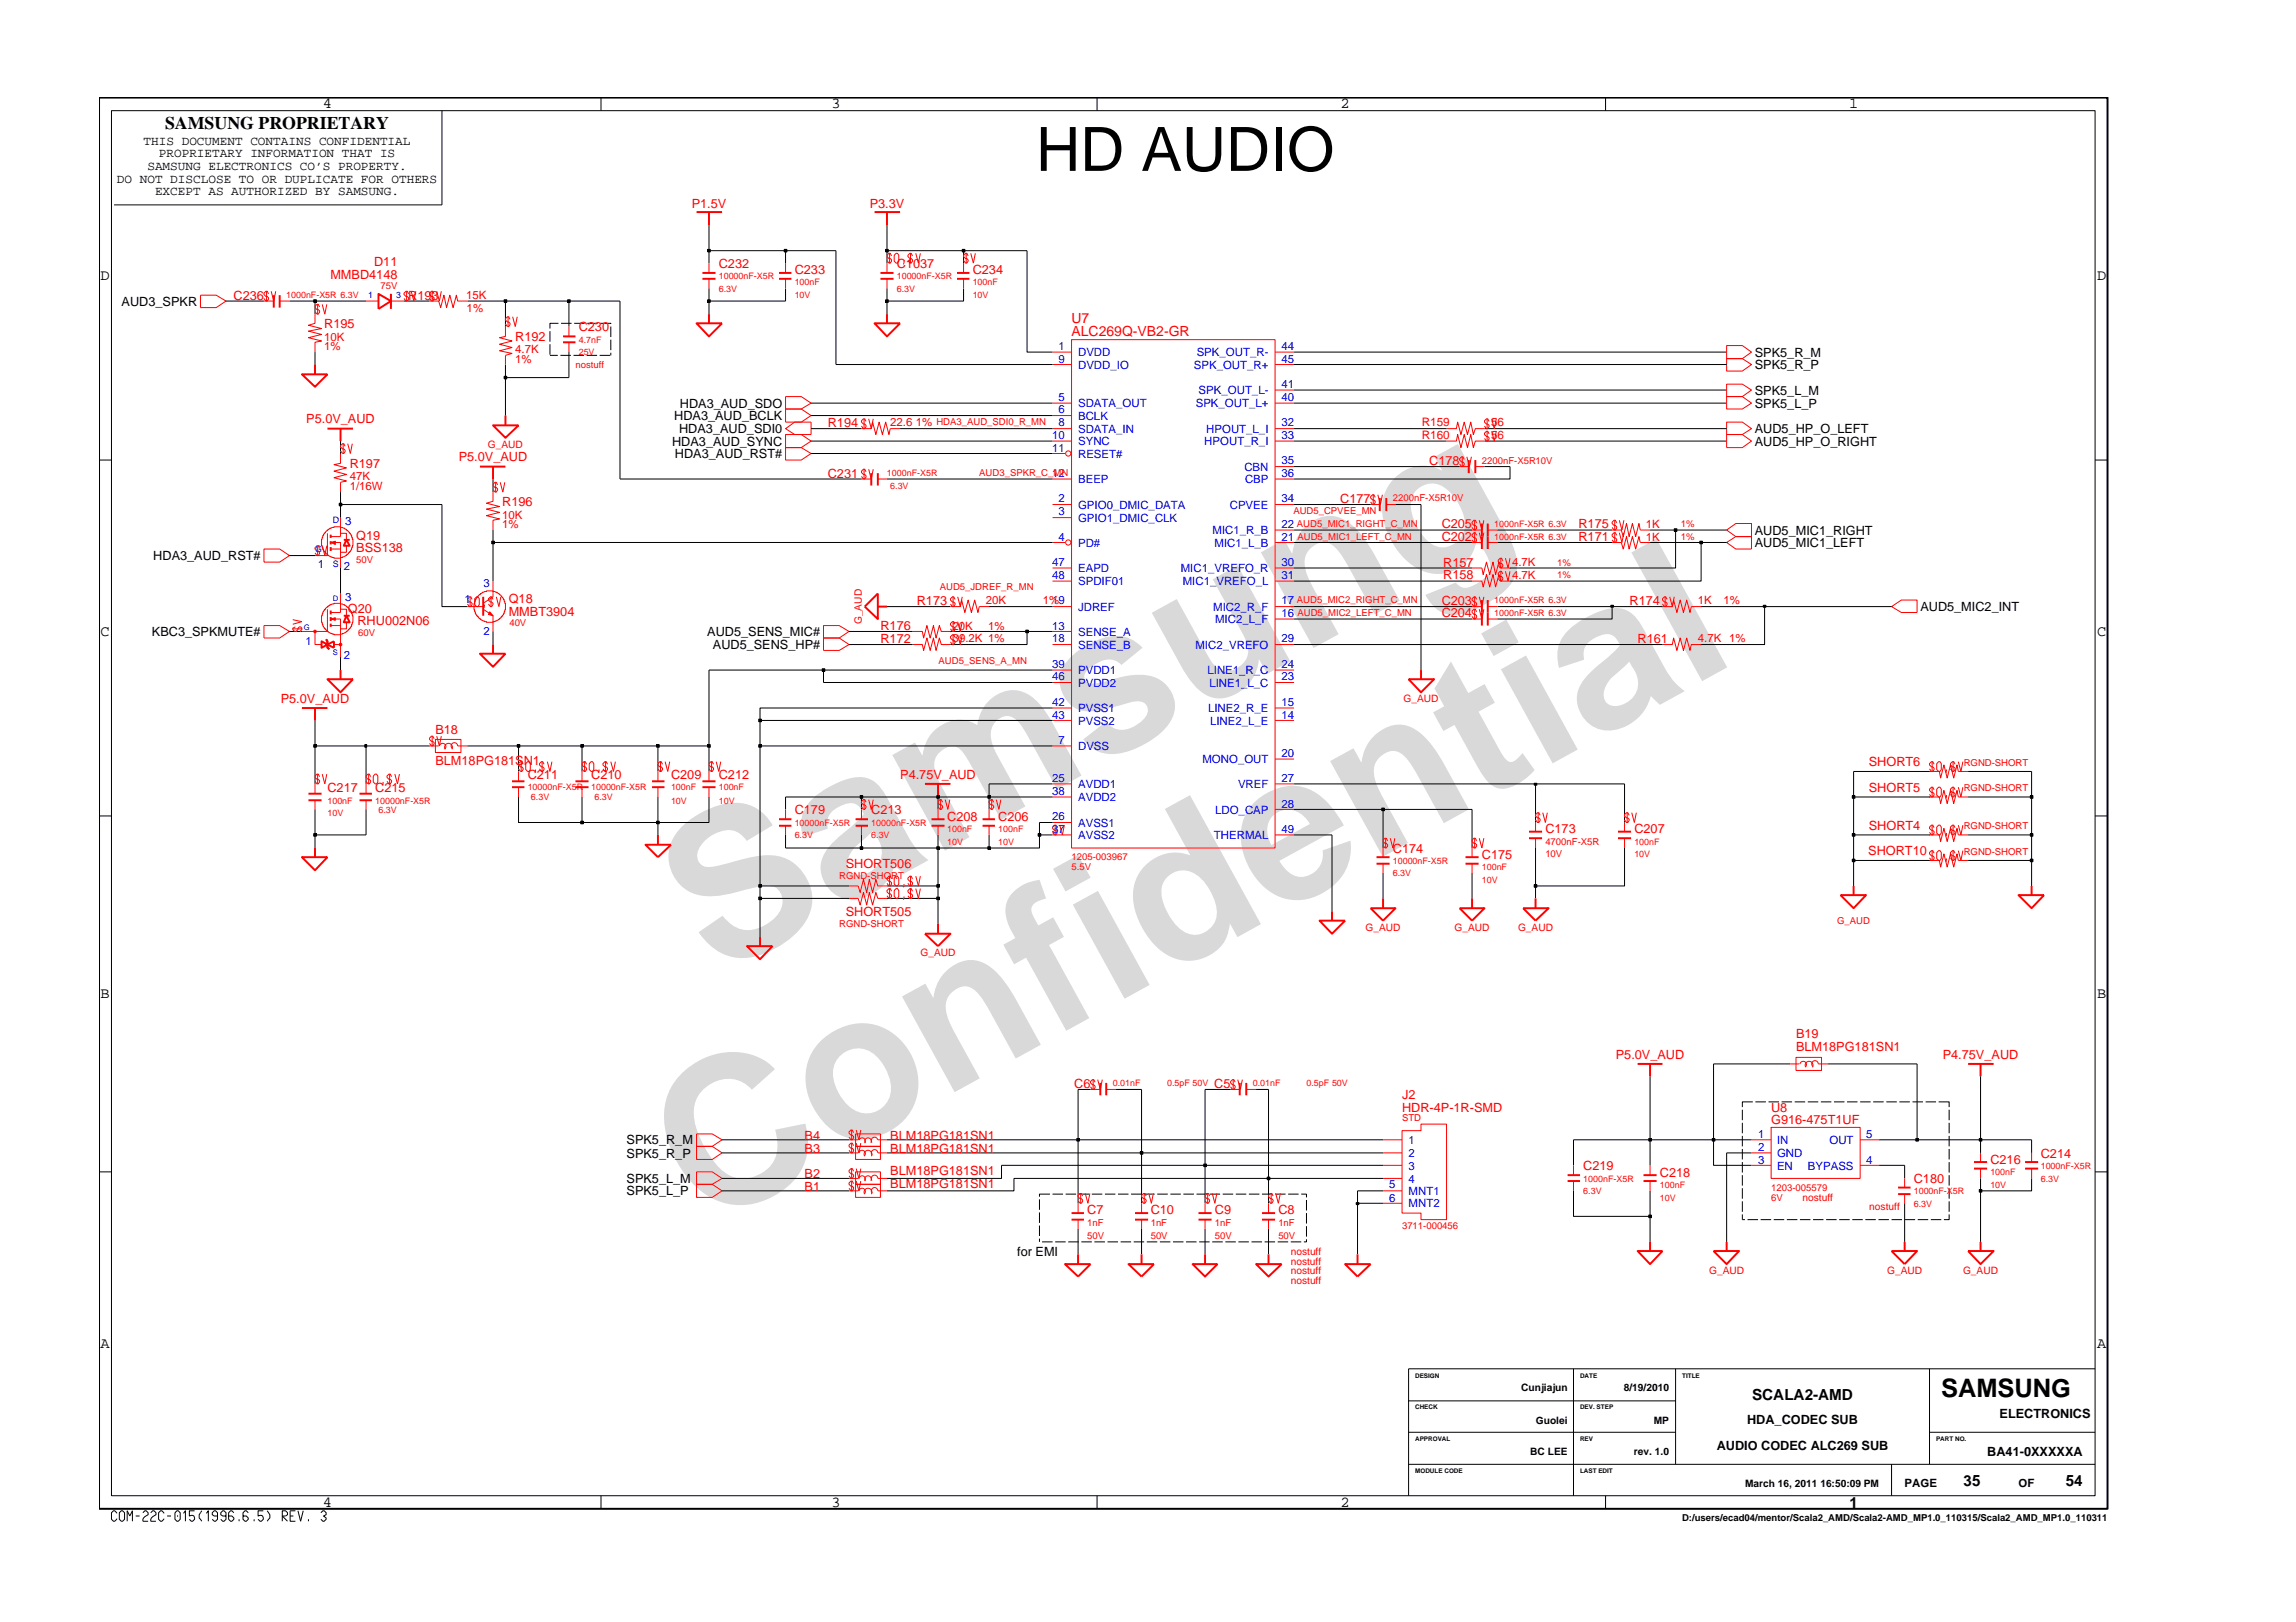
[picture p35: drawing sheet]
<svg xmlns="http://www.w3.org/2000/svg" width="297mm" height="210mm" viewBox="0 0 297 210" stroke-linecap="round" stroke-linejoin="round" font-family="sans-serif">
<defs><g id="words">
<g font-size="26.5" fill="#d9d9d9">
<text x="92.4" y="126.5" transform="rotate(-29 92.4 126.5)">Samsung</text>
<text x="91.1" y="159.2" transform="rotate(-29 91.1 159.2)">Confidential</text>
</g>
<text font-size="7.9" x="134.1" y="22.1">HD AUDIO</text>
<text font-size="3.3" x="251.1" y="180.8">SAMSUNG</text>
<text font-size="2.3" x="21.4" y="16.7">SAMSUNG PROPRIETARY</text>
<g font-size="2">
<text x="41.8" y="14">4</text>
<text x="107.6" y="14">3</text>
<text x="173.4" y="14">2</text>
<text x="239.2" y="14">1</text>
<text x="13" y="36.2">D</text>
<text x="271.3" y="36.2">D</text>
<text x="13" y="82.3">C</text>
<text x="271.3" y="82.3">C</text>
<text x="13" y="129.2">B</text>
<text x="271.3" y="129.2">B</text>
<text x="13" y="174.4">A</text>
<text x="271.3" y="174.4">A</text>
<text x="226.7" y="181.2">SCALA2-AMD</text>
<text x="41.8" y="195">4</text>
<text x="107.6" y="195">3</text>
<text x="173.4" y="195">2</text>
<text x="239.3" y="195.1">1</text>
<text x="254" y="192.2">35</text>
<text x="267.2" y="192.2">54</text>
</g>
<g font-size="1.8" fill="#f00">
<text x="138.6" y="41.8">U7</text>
<text x="138.6" y="43.5">ALC269Q-VB2-GR</text>
</g>
<g font-size="1.6">
<text x="15.1" y="23.7">DO NOT DISCLOSE TO OR DUPLICATE FOR OTHERS</text>
<text x="18.6" y="18.8">THIS DOCUMENT CONTAINS CONFIDENTIAL</text>
<text x="19.1" y="22">SAMSUNG ELECTRONICS CO’S PROPERTY.</text>
<text x="20.5" y="20.4">PROPRIETARY INFORMATION THAT IS</text>
<text x="20.1" y="25.3">EXCEPT AS AUTHORIZED BY SAMSUNG.</text>
<text x="15.7" y="39.6">AUD3_SPKR</text>
<text x="227" y="47.8">SPK5_R_P</text>
<text x="227" y="46.2">SPK5_R_M</text>
<text x="88" y="52.8">HDA3_AUD_SDO</text>
<text x="227" y="52.8">SPK5_L_P</text>
<text x="227" y="51.1">SPK5_L_M</text>
<text x="87" y="57.7">HDA3_AUD_SYNC</text>
<text x="87.2" y="54.4">HDA3_AUD_BCLK</text>
<text x="87.3" y="59.3">HDA3_AUD_RST#</text>
<text x="87.9" y="56.1">HDA3_AUD_SDI0</text>
<text x="227" y="56.1">AUD5_HP_O_LEFT</text>
<text x="227" y="57.7">AUD5_HP_O_RIGHT</text>
<text x="227" y="69.2">AUD5_MIC1_RIGHT</text>
<text x="227" y="70.8">AUD5_MIC1_LEFT</text>
<text x="19.8" y="72.5">HDA3_AUD_RST#</text>
<text x="19.7" y="82.3">KBC3_SPKMUTE#</text>
<text x="91.5" y="82.3">AUD5_SENS_MIC#</text>
<text x="248.4" y="79.1">AUD5_MIC2_INT</text>
<text x="92.2" y="84">AUD5_SENS_HP#</text>
<text x="81.1" y="148.1">SPK5_R_M</text>
<text x="81.1" y="149.8">SPK5_R_P</text>
<text x="81.1" y="154.7">SPK5_L_P</text>
<text x="81.1" y="153.1">SPK5_L_M</text>
<text x="131.6" y="162.5">for EMI</text>
<text x="226" y="184.3">HDA_CODEC SUB</text>
<text x="258.7" y="183.5">ELECTRONICS</text>
<text x="222.1" y="187.6">AUDIO CODEC ALC269 SUB</text>
<text x="257.1" y="188.4">BA41-0XXXXXA</text>
</g>
<g font-size="1.6" fill="#f00">
<text x="89.5" y="26.9">P1.5V</text>
<text x="112.5" y="26.9">P3.3V</text>
<text x="48.4" y="34.5">D11</text>
<text x="93" y="34.6">C232</text>
<text x="102.8" y="35.5">C233</text>
<text x="116" y="34.6">C1037</text>
<text x="125.8" y="35.5">C234</text>
<text x="30.2" y="38.8">C236</text>
<text x="42.7" y="36.1">MMBD4148</text>
<text x="52.8" y="38.8">R193</text>
<text x="41.9" y="42.4">R195</text>
<text x="66.7" y="44.1">R192</text>
<text x="74.9" y="42.9">C230</text>
<text x="39.6" y="54.8">P5.0V_AUD</text>
<text x="59.3" y="59.7">P5.0V_AUD</text>
<text x="107.1" y="55.2">R194</text>
<text x="45.2" y="60.6">R197</text>
<text x="65" y="65.5">R196</text>
<text x="107.1" y="61.8">C231</text>
<text x="173.4" y="65">C177</text>
<text x="184.9" y="60.1">C178</text>
<text x="46.1" y="71.5">BSS138</text>
<text x="46.1" y="69.9">Q19</text>
<text x="186.5" y="68.3">C205</text>
<text x="186.5" y="70">C202</text>
<text x="204.2" y="68.3">R175</text>
<text x="204.2" y="70">R171</text>
<text x="186.7" y="75">R158</text>
<text x="186.7" y="73.3">R157</text>
<text x="45" y="79.3">Q20</text>
<text x="46.2" y="80.9">RHU002N06</text>
<text x="65.8" y="78.1">Q18</text>
<text x="65.8" y="79.7">MMBT3904</text>
<text x="113.9" y="81.6">R176</text>
<text x="113.9" y="83.2">R172</text>
<text x="118.6" y="78.3">R173</text>
<text x="186.5" y="79.9">C204</text>
<text x="186.5" y="78.3">C203</text>
<text x="210.8" y="78.3">R174</text>
<text x="211.9" y="83.2">R161</text>
<text x="36.3" y="91">P5.0V_AUD</text>
<text x="56.3" y="94.9">B18</text>
<text x="56.3" y="99">BLM18PG181SN1</text>
<text x="68.3" y="100.9">C211</text>
<text x="76.5" y="100.9">C210</text>
<text x="86.8" y="100.9">C209</text>
<text x="93" y="100.9">C212</text>
<text x="116.5" y="100.9">P4.75V_AUD</text>
<text x="241.8" y="99.2">SHORT6</text>
<text x="42.4" y="102.5">C217</text>
<text x="48.5" y="102.5">C215</text>
<text x="102.8" y="105.3">C179</text>
<text x="112.7" y="105.3">C213</text>
<text x="122.5" y="106.2">C208</text>
<text x="129.1" y="106.2">C206</text>
<text x="199.9" y="107.8">C173</text>
<text x="211.4" y="107.8">C207</text>
<text x="241.8" y="107.5">SHORT4</text>
<text x="241.8" y="102.5">SHORT5</text>
<text x="109.4" y="112.4">SHORT506</text>
<text x="180.2" y="110.3">C174</text>
<text x="191.7" y="111.1">C175</text>
<text x="241.7" y="110.7">SHORT10</text>
<text x="109.4" y="118.6">SHORT505</text>
<text x="209" y="137">P5.0V_AUD</text>
<text x="232.4" y="136">BLM18PG181SN1</text>
<text x="232.4" y="134.4">B19</text>
<text x="251.3" y="137">P4.75V_AUD</text>
<text x="139" y="140.7">C6</text>
<text x="157.1" y="140.7">C5</text>
<text x="181.4" y="143.9">HDR-4P-1R-SMD</text>
<text x="181.4" y="142.2">J2</text>
<text x="229.1" y="143.9">U8</text>
<text x="104.1" y="149.2">B3</text>
<text x="104.1" y="147.5">B4</text>
<text x="115.2" y="149.2">BLM18PG181SN1</text>
<text x="115.2" y="147.5">BLM18PG181SN1</text>
<text x="229.1" y="145.5">G916-475T1UF</text>
<text x="264" y="149.8">C214</text>
<text x="104.1" y="154.1">B1</text>
<text x="104.1" y="152.5">B2</text>
<text x="115.2" y="153.7">BLM18PG181SN1</text>
<text x="115.2" y="152.1">BLM18PG181SN1</text>
<text x="204.8" y="151.4">C219</text>
<text x="214.7" y="152.3">C218</text>
<text x="247.6" y="153.1">C180</text>
<text x="257.5" y="150.6">C216</text>
<text x="140.7" y="157.2">C7</text>
<text x="148.9" y="157.2">C10</text>
<text x="157.2" y="157.2">C9</text>
<text x="165.4" y="157.2">C8</text>
</g>
<g font-size="1.5" fill="#f00">
<text x="60.3" y="38.7">15K</text>
<text x="60.4" y="40.3">1%</text>
<text x="41.9" y="44.1">10K</text>
<text x="41.9" y="45.3">1%</text>
<text x="66.7" y="45.7">4.7K</text>
<text x="66.7" y="47">1%</text>
<text x="115.2" y="55.2">22.6</text>
<text x="118.5" y="55.2">1%</text>
<text x="183.9" y="55.2">R159</text>
<text x="184" y="56.8">R160</text>
<text x="192.9" y="55.2">56</text>
<text x="192.9" y="56.8">56</text>
<text x="45.2" y="62.1">47K</text>
<text x="45.2" y="63.4">1/16W</text>
<text x="65" y="67.1">10K</text>
<text x="65" y="68.3">1%</text>
<text x="212.9" y="70">1K</text>
<text x="212.9" y="68.3">1K</text>
<text x="195.6" y="73.3">4.7K</text>
<text x="195.6" y="74.9">4.7K</text>
<text x="123.2" y="81.5">20K</text>
<text x="123.2" y="83.1">39.2K 1%</text>
<text x="127.5" y="78.2">20K</text>
<text x="127.9" y="81.5">1%</text>
<text x="134.9" y="78.2">1%</text>
<text x="219.7" y="78.2">1K</text>
<text x="219.7" y="83.1">4.7K 1%</text>
<text x="223" y="78.2">1%</text>
</g>
<g font-size="1.5" fill="#00f">
<text x="137" y="45.3">1</text>
<text x="137" y="47">9</text>
<text x="139.5" y="46.1">DVDD</text>
<text x="139.5" y="47.7">DVDD_IO</text>
<text x="154.4" y="47.7">SPK_OUT_R+</text>
<text x="154.8" y="46.1">SPK_OUT_R-</text>
<text x="165.8" y="47">45</text>
<text x="165.8" y="45.3">44</text>
<text x="137" y="51.9">5</text>
<text x="137" y="53.5">6</text>
<text x="139.5" y="52.7">SDATA_OUT</text>
<text x="154.7" y="52.7">SPK_OUT_L+</text>
<text x="155.1" y="51">SPK_OUT_L-</text>
<text x="165.8" y="51.9">40</text>
<text x="165.8" y="50.3">41</text>
<text x="136.1" y="56.8">10</text>
<text x="136.1" y="58.5">11</text>
<text x="137" y="55.2">8</text>
<text x="139.5" y="57.6">SYNC</text>
<text x="139.5" y="59.2">RESET#</text>
<text x="139.5" y="56">SDATA_IN</text>
<text x="139.5" y="54.3">BCLK</text>
<text x="155.8" y="57.6">HPOUT_R_I</text>
<text x="156.1" y="56">HPOUT_L_I</text>
<text x="165.8" y="55.2">32</text>
<text x="165.8" y="56.8">33</text>
<text x="136.1" y="61.8">12</text>
<text x="137" y="65">2</text>
<text x="139.5" y="65.8">GPIO0_DMIC_DATA</text>
<text x="139.5" y="62.5">BEEP</text>
<text x="159.1" y="65.8">CPVEE</text>
<text x="161" y="60.9">CBN</text>
<text x="161.1" y="62.5">CBP</text>
<text x="165.8" y="60.1">35</text>
<text x="165.8" y="61.8">36</text>
<text x="165.8" y="65">34</text>
<text x="44.6" y="68">3</text>
<text x="137" y="70">4</text>
<text x="137" y="66.7">3</text>
<text x="139.5" y="70.7">PD#</text>
<text x="139.5" y="67.5">GPIO1_DMIC_CLK</text>
<text x="156.9" y="69.1">MIC1_R_B</text>
<text x="157.1" y="70.7">MIC1_L_B</text>
<text x="165.8" y="70">21</text>
<text x="165.8" y="68.3">22</text>
<text x="41.1" y="73.5">1</text>
<text x="44.5" y="73.8">2</text>
<text x="44.6" y="77.8">3</text>
<text x="62.5" y="76">3</text>
<text x="136.1" y="74.9">48</text>
<text x="136.1" y="73.3">47</text>
<text x="139.5" y="75.7">SPDIF01</text>
<text x="139.5" y="74">EAPD</text>
<text x="152.8" y="74">MIC1_VREFO_R</text>
<text x="153" y="75.7">MIC1_VREFO_L</text>
<text x="165.8" y="74.9">31</text>
<text x="165.8" y="73.3">30</text>
<text x="39.5" y="83.4">1</text>
<text x="60.1" y="78.1">1</text>
<text x="62.5" y="82.1">2</text>
<text x="136.1" y="83.1">18</text>
<text x="136.1" y="81.5">13</text>
<text x="136.1" y="78.2">19</text>
<text x="139.5" y="82.3">SENSE_A</text>
<text x="139.5" y="84">SENSE_B</text>
<text x="139.5" y="79">JDREF</text>
<text x="154.7" y="84">MIC2_VREFO</text>
<text x="157" y="79">MIC2_R_F</text>
<text x="157.2" y="80.6">MIC2_L_F</text>
<text x="165.8" y="79.8">16</text>
<text x="165.8" y="78.2">17</text>
<text x="165.8" y="83.1">29</text>
<text x="44.5" y="85.3">2</text>
<text x="136.1" y="86.4">39</text>
<text x="136.1" y="88">46</text>
<text x="139.5" y="87.3">PVDD1</text>
<text x="139.5" y="88.9">PVDD2</text>
<text x="156.2" y="87.3">LINE1_R_C</text>
<text x="156.5" y="88.9">LINE1_L_C</text>
<text x="165.8" y="88">23</text>
<text x="165.8" y="86.4">24</text>
<text x="136.1" y="91.3">42</text>
<text x="136.1" y="93">43</text>
<text x="139.5" y="92.2">PVSS1</text>
<text x="139.5" y="93.8">PVSS2</text>
<text x="156.3" y="92.2">LINE2_R_E</text>
<text x="156.5" y="93.8">LINE2_L_E</text>
<text x="165.8" y="93">14</text>
<text x="165.8" y="91.3">15</text>
<text x="136.1" y="101.2">25</text>
<text x="137" y="96.2">7</text>
<text x="139.5" y="97.1">DVSS</text>
<text x="139.5" y="102">AVDD1</text>
<text x="155.6" y="98.8">MONO_OUT</text>
<text x="160.2" y="102">VREF</text>
<text x="165.8" y="101.2">27</text>
<text x="165.8" y="97.9">20</text>
<text x="136.1" y="102.8">38</text>
<text x="136.1" y="106.1">26</text>
<text x="136.1" y="107.7">37</text>
<text x="139.5" y="103.7">AVDD2</text>
<text x="139.5" y="107">AVSS1</text>
<text x="157.2" y="105.3">LDO_CAP</text>
<text x="165.8" y="107.7">49</text>
<text x="165.8" y="104.5">28</text>
<text x="139.5" y="108.6">AVSS2</text>
<text x="157" y="108.6">THERMAL</text>
<text x="182.2" y="148">1</text>
<text x="182.2" y="149.7">2</text>
<text x="227.5" y="148.9">2</text>
<text x="227.5" y="147.3">1</text>
<text x="229.9" y="149.7">GND</text>
<text x="229.9" y="148">IN</text>
<text x="236.7" y="148">OUT</text>
<text x="241.4" y="147.3">5</text>
<text x="179.7" y="153.8">5</text>
<text x="179.7" y="155.5">6</text>
<text x="182.2" y="154.6">MNT1</text>
<text x="182.2" y="151.3">3</text>
<text x="182.2" y="153">4</text>
<text x="227.5" y="150.6">3</text>
<text x="229.9" y="151.3">EN</text>
<text x="233.9" y="151.3">BYPASS</text>
<text x="241.4" y="150.6">4</text>
<text x="182.2" y="156.3">MNT2</text>
</g>
<g font-size="1.5">
<text x="246.4" y="192.5">PAGE</text>
<text x="261.1" y="192.5">OF</text>
</g>
<g font-size="1.3" fill="#f00">
<text x="63.1" y="58">G_AUD</text>
<text x="111.5" y="80.8" transform="rotate(-90 111.5 80.8)">G_AUD</text>
<text x="181.6" y="90.8">G_AUD</text>
<text x="119.1" y="123.8">G_AUD</text>
<text x="176.7" y="120.5">G_AUD</text>
<text x="188.2" y="120.5">G_AUD</text>
<text x="196.4" y="120.5">G_AUD</text>
<text x="233.2" y="155.4">nostuff</text>
<text x="241.8" y="156.6">nostuff</text>
<text x="167" y="163.6">nostuff</text>
<text x="167" y="164.8">nostuff</text>
<text x="167" y="166.1">nostuff</text>
<text x="167" y="162.4">nostuff</text>
<text x="221.1" y="164.8">G_AUD</text>
<text x="244.1" y="164.8">G_AUD</text>
<text x="254" y="164.8">G_AUD</text>
</g>
<g font-size="1.3">
<text x="196.8" y="180.1">Cunjiajun</text>
<text x="198.7" y="184.2">Guolei</text>
<text x="210.1" y="180.1">8/19/2010</text>
<text x="214" y="184.2">MP</text>
<text x="198" y="188.3">BC LEE</text>
<text x="211.4" y="188.3">rev. 1.0</text>
<text x="225.8" y="192.4">March 16, 2011 16:50:09 PM</text>
</g>
<g font-size="1.2" fill="#f00">
<text x="37" y="38.6">1000nF-X5R 6.3V</text>
<text x="49.2" y="37.4">75V</text>
<text x="93" y="37.8">6.3V</text>
<text x="93" y="36.1">10000nF-X5R</text>
<text x="102.8" y="36.9">100nF</text>
<text x="102.8" y="38.5">10V</text>
<text x="116" y="36.1">10000nF-X5R</text>
<text x="116" y="37.8">6.3V</text>
<text x="125.8" y="38.5">10V</text>
<text x="125.8" y="36.9">100nF</text>
<text x="74.5" y="47.6">nostuff</text>
<text x="74.9" y="46">25V</text>
<text x="74.9" y="44.4">4.7nF</text>
<text x="121.1" y="55">HDA3_AUD_SDI0_R_MN</text>
<text x="191.7" y="60">2200nF-X5R10V</text>
<text x="114.8" y="61.6">1000nF-X5R</text>
<text x="115.2" y="63.3">6.3V</text>
<text x="126.7" y="61.6">AUD3_SPKR_C_MN</text>
<text x="180.2" y="64.9">2200nF-X5R10V</text>
<text x="167.3" y="66.6">AUD5_CPVEE_MN</text>
<text x="167.8" y="68.2">AUD5_MIC1_RIGHT_C_MN</text>
<text x="167.9" y="69.9">AUD5_MIC1_LEFT_C_MN</text>
<text x="193.3" y="68.2">1000nF-X5R 6.3V</text>
<text x="193.3" y="69.9">1000nF-X5R 6.3V</text>
<text x="217.4" y="69.9">1%</text>
<text x="217.4" y="68.2">1%</text>
<text x="46.1" y="72.9">50V</text>
<text x="121.6" y="76.4">AUD5_JDREF_R_MN</text>
<text x="201.4" y="73.2">1%</text>
<text x="201.4" y="74.8">1%</text>
<text x="46.3" y="82.3">60V</text>
<text x="65.9" y="81">40V</text>
<text x="167.8" y="78.1">AUD5_MIC2_RIGHT_C_MN</text>
<text x="167.9" y="79.7">AUD5_MIC2_LEFT_C_MN</text>
<text x="193.3" y="79.7">1000nF-X5R 6.3V</text>
<text x="193.3" y="78.1">1000nF-X5R 6.3V</text>
<text x="121.4" y="85.9">AUD5_SENS_A_MN</text>
<text x="254.1" y="99.1">RGND-SHORT</text>
<text x="42.4" y="104">100nF</text>
<text x="42.4" y="105.6">10V</text>
<text x="48.5" y="104">10000nF-X5R</text>
<text x="49" y="105.2">6.3V</text>
<text x="68.3" y="102.3">10000nF-X5R</text>
<text x="68.7" y="103.6">6.3V</text>
<text x="76.5" y="102.3">10000nF-X5R</text>
<text x="76.9" y="103.6">6.3V</text>
<text x="86.8" y="102.3">100nF</text>
<text x="86.8" y="104">10V</text>
<text x="93" y="102.3">100nF</text>
<text x="93" y="104">10V</text>
<text x="102.8" y="106.9">10000nF-X5R</text>
<text x="112.7" y="106.9">10000nF-X5R</text>
<text x="122.5" y="107.6">100nF</text>
<text x="129.1" y="107.6">100nF</text>
<text x="254.1" y="107.3">RGND-SHORT</text>
<text x="254.1" y="102.3">RGND-SHORT</text>
<text x="102.8" y="108.5">6.3V</text>
<text x="108.6" y="113.8">RGND-SHORT</text>
<text x="112.7" y="108.5">6.3V</text>
<text x="122.5" y="109.3">10V</text>
<text x="129.1" y="109.3">10V</text>
<text x="138.6" y="111.4">1205-003967</text>
<text x="138.6" y="112.6">5.5V</text>
<text x="180.2" y="113.4">6.3V</text>
<text x="180.2" y="111.8">10000nF-X5R</text>
<text x="191.7" y="112.6">100nF</text>
<text x="199.9" y="110.9">10V</text>
<text x="199.9" y="109.3">4700nF-X5R</text>
<text x="211.4" y="110.9">10V</text>
<text x="211.4" y="109.3">100nF</text>
<text x="254.1" y="110.6">RGND-SHORT</text>
<text x="108.6" y="120">RGND-SHORT</text>
<text x="191.7" y="114.2">10V</text>
<text x="237.7" y="119.6">G_AUD</text>
<text x="144" y="140.6">0.01nF</text>
<text x="151" y="140.6">0.5pF 50V</text>
<text x="162.1" y="140.6">0.01nF</text>
<text x="169" y="140.6">0.5pF 50V</text>
<text x="181.4" y="145">STD</text>
<text x="204.8" y="152.9">1000nF-X5R</text>
<text x="204.8" y="154.5">6.3V</text>
<text x="214.7" y="155.4">10V</text>
<text x="214.7" y="153.7">100nF</text>
<text x="229.1" y="154.1">1203-005579</text>
<text x="229.1" y="155.4">6V</text>
<text x="247.6" y="154.5">1000nF-X5R</text>
<text x="257.5" y="153.7">10V</text>
<text x="257.5" y="152.1">100nF</text>
<text x="264" y="152.9">6.3V</text>
<text x="264" y="151.2">1000nF-X5R</text>
<text x="140.7" y="160.3">50V</text>
<text x="140.7" y="158.7">1nF</text>
<text x="148.9" y="160.3">50V</text>
<text x="148.9" y="158.7">1nF</text>
<text x="157.2" y="158.7">1nF</text>
<text x="157.2" y="160.3">50V</text>
<text x="165.4" y="160.3">50V</text>
<text x="165.4" y="158.7">1nF</text>
<text x="181.4" y="159">3711-000456</text>
<text x="247.6" y="156.1">6.3V</text>
</g>
<g font-size="1.2" fill="#00f">
<text x="47.6" y="38.6">1</text>
<text x="51.3" y="38.6">3</text>
<text x="40.8" y="71.5">G</text>
<text x="43" y="67.7">D</text>
<text x="43" y="73.3">S</text>
</g>
<text font-size="1.2" x="217.6" y="196.9">D:/users/ecad04/mentor/Scala2_AMD/Scala2-AMD_MP1.0_110315/Scala2_AMD_MP1.0_110311</text>
<g font-size="1" fill="#00f">
<text x="43" y="77.8">D</text>
<text x="39.3" y="81.5">G</text>
<text x="43" y="84.8">S</text>
</g>
<g font-size=".8">
<text x="183.1" y="178.3">DESIGN</text>
<text x="204.4" y="178.3">DATE</text>
<text x="217.6" y="178.3">TITLE</text>
<text x="183.1" y="182.3">CHECK</text>
<text x="204.4" y="182.3">DEV. STEP</text>
<text x="183.1" y="190.6">MODULE CODE</text>
<text x="183.1" y="186.5">APPROVAL</text>
<text x="204.4" y="190.6">LAST EDIT</text>
<text x="204.4" y="186.5">REV</text>
<text x="250.5" y="186.5">PART NO.</text>
</g>
</g></defs>
<g fill="none" stroke="#f00" stroke-width=".25">
<path d="M42.4 55.5h3.3M44.1 55.5v1.6M62.5 77.2v2.5M191.7 77.7v3.3M192.5 77.7v3.3M121.4 119.6v1.2M127.1 106h1.6M127.1 106.9h1.6M119.7 120.8h3.3l-1.6 1.6zM163.3 157h1.7M163.3 157.8h1.7M202.8 152.1h1.6"/>
<path d="M202.8 152.8h1.6M212.6 152.1h1.7M212.6 152.8h1.7"/>
</g>
<g fill="none" stroke="#f00" stroke-width=".13">
<path d="M34.1 71h2.1l1.3 .9-1.3 .8h-2.1zM60.5 78.5h2M61.8 77.2l.4-.4 .4-.2a2.19 2.19 0 0 1 1.7 0v.1a1.56 1.56 0 0 1 .8 .9h.1v.2h.1v.3h.1v.8h-.1l-.1 .5h-.1v.3l-.6 .5-.5 .2h-.2v.1h-.9v-.1h-.2l-.5-.2-.7-.8v-.2h-.1v-.3h-.1v-.8h.1l.1-.5h.1zM62.5 78.8l1.3 .9v2M63.8 75.2v2l-1.3 .9M190.4 78.5h1.3M192.5 78.5h1.2M223.4 70.2l1.2-.8h2v1.6h-2zM34.1 81h2.1l1.3 .7-1.3 .9h-2.1zM190.4 80.1h1.3M192.5 80.1h1.2M109.8 114.7h1.2l.3 .8 .4-1.7 .4 1.7 .4-1.7 .4 1.7 .4-1.7 .3 .9h1.2"/>
<path d="M109.8 116.3h1.2l.3 .8 .4-1.6 .4 1.6 .4-1.6 .4 1.6 .4-1.6 .3 .8h1.2M128 104.7v1.3M128 106.9v1.1M231.6 137.7h1.2M232.4 136.8h3.3v1.7h-3.3zM232.9 137.7a.42 .42 0 0 1 .6-.3 .42 .42 0 0 1 .1 .7M233.6 138.1a.51 .51 0 0 1 .4-.8 .51 .51 0 0 1 .5 .8M236.5 137.7h-1.3a.42 .42 0 0 0-.6-.4 .42 .42 0 0 0-.1 .7M164.1 155.7v1.3M164.1 157.8v1.2M178.9 147.5h2.5M178.9 149.2h2.5"/>
<path d="M178.9 150.8h2.5M178.9 152.5h2.5M178.9 154.1h2.5M178.9 155.7h2.5M181.4 146.3h2.4v-.8h3.3v12.3h-3.3v-.8h-2.4zM203.6 150.8v1.3M203.6 152.8v1.3M213.5 150.8v1.3M213.5 152.8v1.3"/>
</g>
<path d="M63.4 79.2l.4 .5-.6-.2z" fill="#f00"/>
<g fill="none" stroke="#f00" stroke-width=".13">
<path d="M40.8 40.7v1.1l-.9 .3 1.7 .4-1.7 .4 1.7 .4-1.7 .4 1.7 .4-.8 .2v1.3M136.2 45.6h2.4M136.2 47.2h2.4M136.2 52.2h2.4M136.2 53.8h2.4M136.2 55.5h2.4M136.2 57.1h2.4M136.2 58.7h1.6M138.6 44h26.4v65.7h-26.4zM138.6 44h.1M165 45.6h2.4M165 47.2h2.4"/>
<path d="M165 52.2h2.4M165 55.5h2.4M165 57.1h2.4M165 50.5h2.4M223.4 44.7h2l1.2 .9-1.2 .8h-2zM223.4 46.4h2l1.2 .8-1.2 .8h-2zM223.4 49.7h2l1.2 .8-1.2 .8h-2zM223.4 51.3h2l1.2 .9-1.2 .7h-2zM41.9 69l.5-.5 .5-.2a2.18 2.18 0 0 1 1.7 0v.1a1.55 1.55 0 0 1 .8 .9h.1l.1 .5h.1v.8h-.1l-.1 .5h-.1l-.1 .3-.5 .5-.5 .2v.1h-.2h-.9h-.2v-.1l-.6-.2-.6-.8-.1-.5h-.1v-.8h.1l.1-.5h.1zM42.4 69v2.9h-1.6M42.8 70.2h1.3v3.3M42.8 71h1.3"/>
<path d="M44.1 69h.7v.9M44.1 67v2.4h-1.3M44.8 70.6v.9h-.7M63.4 79.2l.4 .5-.6-.2zM136.2 62h2.4M136.2 65.3h2.4M136.2 67h2.4M136.2 70.2h1.6M136.2 73.5h2.4M136.2 75.2h2.4M136.2 78.5h2.4M165 60.4h2.4"/>
<path d="M165 62h2.4M165 65.3h2.4M165 70.2h2.4M165 73.5h2.4M165 75.2h2.4M165 78.5h2.4M165 68.6h2.4M188.8 60.4h1.2M190.9 60.4h1.2M136.2 81.7h2.4M136.2 83.4h2.4M136.2 86.7h2.4"/>
<path d="M136.2 88.3h2.4M136.2 91.6h2.4M136.2 93.2h2.4M136.2 96.5h2.4M165 83.4h2.4M165 86.7h2.4M165 88.3h2.4M165 91.6h2.4M165 93.2h2.4M165 80.1h2.4M165 98.2h2.4M215.1 83.4h1.3l.1-.8 .4 1.6 .5-1.6 .4 1.6 .4-1.6 .4 1.6 .2-.8h1.3h-.1"/>
<path d="M136.2 101.4h2.4M136.2 103.1h2.4M136.2 106.4h2.4M136.2 108h2.4M165 101.4h2.4M165 108h2.4M165 104.7h2.4M109.8 154.1h1.2M109.8 147.5h1.2M110.7 153.3h3.2v1.7h-3.2zM110.7 146.7h3.2v1.7h-3.2zM110.7 153.3h.1"/>
<path d="M111.1 154.1a.42 .42 0 0 1 .6-.3 .42 .42 0 0 1 .1 .7M111.1 147.5a.42 .42 0 0 1 .6-.2 .42 .42 0 0 1 .2 .6M111.9 154.5a.51 .51 0 0 1 .4-.7 .51 .51 0 0 1 .4 .7M111.9 147.9a.42 .42 0 0 1 .4-.7 .42 .42 0 0 1 .4 .7M114.8 154.1h-1.2a.42 .42 0 0 0-.6-.4 .42 .42 0 0 0-.2 .7M114.8 147.5h-1.2a.42 .42 0 0 0-.6-.3 .42 .42 0 0 0-.2 .7M141.1 141h1.3M143.1 141h1.3M159.2 141h1.2M161.2 141h1.3"/>
<circle cx="138.2" cy="58.7" r=".34"/>
<circle cx="138.2" cy="70.2" r=".34"/>
</g>
<g fill="none" stroke="#f00" stroke-width=".25">
<path d="M190 59.5v1.7M190.9 59.5v1.7M42.8 69.2v.4M42.8 70v.5M42.8 70.8v.5M44.5 69.9h.7M44.8 69.9l.4 .7h-.7zM119.7 101.4h3.3M121.4 101.4v1.7M238.1 115.8h3.3l-1.6 1.7zM239.8 114.7v1.1M261.1 115.8h3.3l-1.6 1.7z"/>
<path d="M262.8 114.7v1.1M142.4 140.1v1.6M143.1 140.1v1.6M160.4 140.1v1.6M161.2 140.1v1.6"/>
</g>
<path d="M42.8 70.2l.6-.2v.5z" fill="#f00"/>
<path d="M41.9 78.9l.5-.5 .5-.2a2.18 2.18 0 0 1 1.7 0v.1a1.55 1.55 0 0 1 .8 .9h.1l.1 .5h.1v.8h-.1l-.1 .5h-.1l-.1 .3-.5 .5-.5 .2v.1h-.2h-.9h-.2v-.1l-.6-.2-.6-.8-.1-.5h-.1v-.8h.1l.1-.5h.1zM42.8 70.2l.6-.2v.5zM44.1 78.8h.7v.9M44.1 76.8v2.5h-1.3M42.8 81h1.3M44.8 80.5v.9h-.7" fill="none" stroke="#f00" stroke-width=".13"/>
<path d="M42.8 79v.5M42.8 79.9v.5M42.4 83.4l.8-.4v.8zM42.8 80.7v.4" fill="none" stroke="#f00" stroke-width=".25"/>
<path d="M42.8 80.1l.6-.2v.4z" fill="#f00"/>
<path d="M42.4 78.8v2.9h-3.3M42.8 80.1l.6-.2v.4zM43.2 80.1h.9v4.9" fill="none" stroke="#f00" stroke-width=".13"/>
<path d="M44.5 79.7h.7M44.8 79.7l.4 .8h-.7zM42.2 82.7l.2 .3v.8l.2 .2" fill="none" stroke="#f00" stroke-width=".25"/>
<circle cx="44.1" cy="83.4" r=".17" fill="#f00"/>
<circle cx="44.1" cy="83.4" r=".17" fill="none" stroke="#f00" stroke-width=".13"/>
<circle cx="40.8" cy="81.7" r=".17" fill="#f00"/>
<g fill="none" stroke="#f00" stroke-width=".13">
<path d="M25.9 38.2h2.1l1.2 .8-1.2 .8h-2.1zM34.1 39h1.3M34.5 37.7v1.3M34.7 38l-.1-.3h-.2l-.3 .2v.2l.3 .3h.2l.1 .1-.1 .5h-.2l-.3-.4M35.1 37.7l.3 1.3M35.7 37.7l-.3 1.3M36.2 39h1.3M41.1 39.4v1.3M41.3 39.7l-.1-.3h-.2l-.2 .2v.2l.2 .3h.2l.1 .1-.1 .5h-.2l-.2-.4M41.7 39.4l.3 1.3 .3-1.3M47.4 39h1.6M50.6 39h1.7"/>
<path d="M50.6 38v1.6M52.6 37.7v1.3M52.9 38l-.2-.3h-.2l-.2 .2v.2l.2 .3h.2l.2 .1-.2 .5h-.2l-.2-.4M53.2 37.7l.3 1.3 .3-1.3M55.6 39h1.2l.2 .8 .4-1.6 .4 1.6 .4-1.6 .4 1.6 .4-1.6 .2 .8h1.3M55.9 37.7v1.3M56.2 38l-.2-.3h-.2l-.2 .2v.2l.2 .3h.2l.2 .1-.2 .5h-.2l-.2-.4M56.5 37.7l.3 1.3 .3-1.3M91.7 34.1v1.2M91.7 36.1v1.3M101.6 34.1v1.2M101.6 36.1v1.3"/>
<path d="M114.8 34.1v1.2M114.8 36.1v1.3M115.1 32.8v1.3M115.3 33.1l-.1-.3h-.2l-.2 .2v.2l.2 .3h.2l.1 .1-.1 .5h-.2l-.2-.4M115.7 33l.2-.2h.2l.2 .2v.8l-.2 .3h-.2l-.2-.3zM117 33.8l-.1 .4M117.8 32.8v1.3M118.1 33.1l-.2-.3h-.2l-.2 .2v.2l.2 .3h.2l.2 .1-.2 .5h-.2l-.2-.4M118.5 32.8l.3 1.3 .3-1.3M124.7 34.1v1.2M124.7 36.1v1.3M125 32.8v1.3"/>
<path d="M125.3 33.1l-.2-.3h-.2l-.2 .2v.2l.2 .3h.2l.2 .1-.2 .5h-.2l-.2-.4M125.6 32.8l.3 1.3 .3-1.3M44.1 58.8v-.1v1.3l-.9 .1 1.6 .5-1.6 .4 1.6 .4-1.6 .4 1.6 .4-.7 .2v1.3M44.4 57.4v1.3M44.6 57.8l-.1-.4h-.2l-.2 .3v.1l.5 .5-.1 .4h-.2l-.2-.4M45 57.4l.3 1.3 .3-1.3M65.4 42.3v1.2l-.8 .2 1.6 .4-1.6 .4 1.6 .5-1.6 .4 1.6 .3-.8 .3v1.2M65.7 41v1.3M66 41.3l-.2-.3h-.2l-.2 .2v.2l.2 .3h.2l.2 .1-.2 .5h-.2l-.2-.4M66.3 41l.4 1.3 .2-1.3M73.6 42.3v1.2M73.6 44.3v1.3"/>
<path d="M101.6 51.3h2.1l1.2 .9-1.2 .7h-2.1h2.1l1.2 .9-1.2 .8h-2.1zM101.6 56.2h2.1l1.2 .9-1.2 .8h-2.1zM101.6 57.9h2.1l1.2 .8-1.2 .8h-2.1zM101.6 55.5l1.2-.9h2.1v1.6h-2.1zM111.4 55.5h1.3l.2-.9 .4 1.6 .4-1.6 .5 1.6 .4-1.6 .4 1.6 .2-.7h1.2M111.8 54.2v1.3M112 54.5l-.1-.3h-.2l-.3 .3v.1l.3 .3h.2l.1 .1-.1 .5h-.2l-.3-.4M112.4 54.2l.3 1.3 .3-1.3M187.1 57.1h1.3l.2-.9 .4 1.7 .4-1.7 .5 1.7 .4-1.7 .3 1.7 .3-.8h1.2M187.1 55.5h1.3l.2-.9 .4 1.6 .4-1.6 .5 1.6 .4-1.6 .3 1.6 .3-.7h1.2M189.2 59.1v1.3M189.4 59.5l-.1-.4h-.2l-.3 .3v.1l.6 .5-.1 .4h-.2l-.3-.4"/>
<path d="M189.8 59.1l.3 1.3 .3-1.3M192.4 54.2v1.3M192.4 55.8v1.3M192.6 56.1l-.1-.3h-.2l-.2 .3v.1l.2 .3h.2l.1 .2-.1 .4h-.2l-.2-.4M192.6 54.5l-.1-.3h-.2l-.2 .3v.1l.2 .3h.2l.1 .1-.1 .5h-.2l-.2-.4M193 55.8l.3 1.3 .3-1.3M193 54.2l.3 1.3 .3-1.3M223.4 56.2h2l1.2 .9-1.2 .8h-2zM223.4 54.6h2l1.2 .9-1.2 .7h-2zM41.1 70.6v1.3M41.3 71l-.1-.4h-.2l-.2 .3v.1l.5 .5-.1 .4h-.2l-.2-.3M41.7 70.6l.3 1.3 .3-1.3"/>
<path d="M60.8 77.2v1.3M61.1 77.6l-.2-.4h-.2l-.2 .3v.2l.6 .4-.2 .4h-.2l-.2-.3M61.4 77.5l.3-.3h.1l.2 .3v.7l-.2 .3h-.1l-.3-.3zM62.7 78.2l-.1 .5M63.5 77.2v1.3M63.8 63.7v1.2l-.9 .2 1.7 .4-1.7 .4 1.7 .4-1.7 .4 1.7 .5-.8 .1v1.3M63.8 77.6l-.2-.4h-.2l-.2 .3v.2l.2 .2h.2l.2 .2-.2 .4h-.2l-.2-.3M64.1 62.4v1.3M64.2 77.2l.3 1.3 .3-1.3M64.4 62.8l-.2-.4h-.2l-.2 .3v.1l.6 .5-.2 .4h-.2l-.2-.4M64.7 62.4l.4 1.3 .2-1.3M111.4 62h1.3"/>
<path d="M111.8 60.7v1.3M112 61.1l-.1-.4h-.2l-.3 .3v.1l.6 .5-.1 .4h-.2l-.3-.3M112.4 60.7l.3 1.3M113 60.7l-.3 1.3M113.6 62h1.2M123 78.5h1.2l.2-.8 .4 1.6 .5-1.6 .4 1.6 .4-1.6 .4 1.6 .2-.8h1.3M123.3 77.2v1.3M123.6 77.6l-.2-.4h-.2l-.2 .3v.2l.2 .2h.2l.2 .2-.2 .4h-.2l-.2-.3M123.9 77.2l.3 1.3 .3-1.3M177.3 65.3h1.2M177.7 64v1.3M177.9 64.4l-.2-.4h-.1l-.3 .3v.1l.6 .5-.2 .4h-.1l-.3-.3"/>
<path d="M178.3 64l.3 1.3 .2-1.3M179.4 65.3h1.1M190.4 75.2h1.3l.2 .8 .4-1.6 .4 1.6 .5-1.6 .3 1.6 .4-1.6 .3 .8h1.2M190.4 73.5h1.3l.2 .9 .4-1.7 .4 1.7 .5-1.7 .3 1.7 .4-1.7 .3 .8h1.2v.1M190.4 68.6h1.3M190.4 70.2h1.3M190.8 67.3v1.3M190.8 68.9v1.3M190.8 77.2v1.3M190.8 78.8v1.3M191 79.2l-.1-.4h-.2l-.3 .3v.2l.6 .4-.1 .4h-.2l-.3-.3M191 77.6l-.1-.4h-.2l-.3 .3v.2l.6 .4-.1 .4h-.2l-.3-.3"/>
<path d="M191 69.3l-.1-.4h-.2l-.3 .3v.2l.6 .4-.1 .4h-.2l-.3-.3M191 67.7l-.1-.4h-.2l-.3 .3v.1l.3 .3h.2l.1 .2-.1 .4h-.2l-.3-.3M191.4 78.8l.3 1.3 .3-1.3M191.4 77.2l.3 1.3 .3-1.3M191.4 68.9l.3 1.3M191.4 67.3l.3 1.3M192 68.9l-.3 1.3M192 67.3l-.3 1.3M192.5 68.6h1.2M192.5 70.2h1.2M194.2 72.2v1.3M194.2 73.9v1.3"/>
<path d="M194.4 74.3l-.1-.4h-.2l-.3 .3v.2l.6 .4-.1 .4h-.2l-.3-.3M194.4 72.6l-.1-.4h-.2l-.3 .3v.2l.6 .4-.1 .4h-.2l-.3-.3M194.8 73.9l.3 1.3 .3-1.3M194.8 72.2l.3 1.3 .3-1.3M208.6 68.6h1.1l.3 .8 .4-1.7 .4 1.7 .4-1.7 .4 1.7 .4-1.7 .2 .9h1.3M208.6 70.2h1.1l.3 .8 .4-1.6 .4 1.6 .4-1.6 .4 1.6 .4-1.6 .2 .8h1.3M208.9 67.3v1.3M208.9 68.9v1.3M209.2 67.7l-.2-.4h-.2l-.2 .3v.1l.2 .3h.2l.2 .2-.2 .4h-.2l-.2-.3M209.2 69.3l-.2-.4h-.2l-.2 .3v.2l.2 .2h.2l.2 .2-.2 .4h-.2l-.2-.3M209.5 67.3l.3 1.3 .3-1.3M209.5 68.9l.3 1.3 .3-1.3"/>
<path d="M215.1 78.5h1.3l.1-.8 .4 1.6 .5-1.6 .4 1.6 .4-1.6 .4 1.6 .2-.8h1.3M215.4 77.2v1.3M215.7 77.6l-.2-.4h-.2l-.2 .3v.2l.2 .2h.2l.2 .2-.2 .4h-.2l-.2-.3M216 77.2l.4 1.3 .2-1.3M223.4 68.6l1.2-.9h2v1.7h-2zM244.7 78.5l1.3-.8h2v1.6h-2zM37.9 81.4h1.2M37.9 80.2l1.2 .2-1.2 .4M38.2 81.1l-.3 .2v.2l.2 .2h.2l.3-.2v-.2l.1-.2h.2l.2 .2v.2l-.3 .2M40.8 81.7v1.7h.8M43.2 83.4h.9M55.6 96.5h1.2"/>
<path d="M55.9 95.3v1.2M56.2 95.6l-.2-.3h-.2l-.2 .2v.2l.2 .2h.2l.2 .2-.2 .4h-.2l-.2-.3M56.3 95.7v.1M56.3 95.7h3.3v1.7h-3.3zM56.5 95.3l.3 1.2 .3-1.2M56.8 96.6a.42 .42 0 0 1 .7-.4 .42 .42 0 0 1 .1 .7M57.6 97a.51 .51 0 0 1 .4-.8 .51 .51 0 0 1 .5 .8M60.5 96.5h-1.3a.42 .42 0 0 0-.6-.3 .42 .42 0 0 0-.1 .7M67.1 99.8v1.3M67.4 98.6v1.2M67.7 98.9l-.2-.3h-.2l-.2 .2v.2l.2 .2h.2l.2 .2-.2 .4h-.2l-.2-.3M68 98.8l.3-.2h.1l.2 .2v.8l-.2 .2h-.1l-.3-.2z"/>
<path d="M69.3 99.6l-.1 .4M70.1 98.6v1.2M70.4 98.9l-.2-.3h-.2l-.2 .2v.2l.6 .4-.2 .4h-.2l-.2-.3M70.8 98.6l.3 1.2 .3-1.2M75.3 99.8v1.3M75.6 98.6v1.2M75.9 98.9l-.2-.3h-.1l-.3 .2v.2l.6 .4-.2 .4h-.1l-.3-.3M76.2 98.8l.3-.2h.2l.1 .2v.8l-.1 .2h-.2l-.3-.2zM77.5 99.6l-.1 .4M78.3 98.6v1.2M78.6 98.9l-.2-.3h-.1l-.3 .2v.2l.3 .2h.1l.2 .2-.2 .4h-.1l-.3-.3M79 98.6l.4 1.2 .2-1.2"/>
<path d="M85.1 99.8v1.3M85.5 98.6v1.2M85.7 98.9l-.2-.3h-.1l-.3 .2v.2l.3 .2h.1l.2 .2-.2 .4h-.1l-.3-.3M86 98.6l.4 1.2 .2-1.2M91.7 99.8v1.3M92.1 98.6v1.2M92.3 98.9l-.2-.3h-.1l-.3 .2v.2l.6 .4-.2 .4h-.1l-.3-.3M92.7 98.6l.3 1.2 .2-1.2M106.5 82.6h2.1l1.2 .8-1.2 .8h-2.1zM106.5 81h2.1l1.2 .7-1.2 .9h-2.1zM118.1 81.7h1.2l.2 .9 .4-1.6 .4 1.6 .5-1.6 .3 1.6 .4-1.6 .3 .7h1.2v.1M118.1 83.4h1.2l.2 .8 .4-1.6 .4 1.6 .5-1.6 .3 1.6 .4-1.6 .3 .8h1.2"/>
<path d="M123.3 80.4v1.3M123.3 82.1v1.3M123.6 80.8l-.2-.4h-.2l-.2 .3v.2l.2 .2h.2l.2 .2-.2 .4h-.2l-.2-.3M123.6 82.5l-.2-.4h-.2l-.2 .3v.2l.2 .2h.2l.2 .2-.2 .4h-.2l-.2-.3M123.9 80.4l.3 1.3 .3-1.3M123.9 82.1l.3 1.3 .3-1.3M249.7 99.8h-.1h1.3l.2 .9 .4-1.7 .4 1.7 .4-1.7 .5 1.7 .4-1.7 .2 .8h1.2M250 98.6v1.2M250.2 98.9l-.2-.3h-.1l-.3 .2v.2l.6 .4-.2 .4h-.1l-.3-.3M250.6 98.8l.2-.2h.2l.1 .2v.8l-.1 .2h-.2l-.2-.2zM251.8 99.6l-.1 .4M252.7 98.6v1.2"/>
<path d="M252.9 98.9l-.1-.3h-.2l-.3 .2v.2l.3 .2h.2l.1 .2-.1 .4h-.2l-.3-.3M253.4 98.6l.3 1.2 .2-1.2M40.8 101.4v1.3M40.8 103.6v1.1M41.1 100.2v1.2M41.3 100.5l-.1-.3h-.2l-.2 .2v.2l.5 .4-.1 .4h-.2l-.2-.3M41.7 100.2l.3 1.2 .3-1.2M47.4 101.4v1.3M47.4 103.6v1.1M47.7 100.2v1.2M47.9 100.5l-.1-.3h-.2l-.2 .2v.2l.5 .4-.1 .4h-.2l-.2-.3M48.3 100.4l.2-.2h.2l.2 .2v.8l-.2 .2h-.2l-.2-.2z"/>
<path d="M49.6 101.2l-.1 .4M50.4 100.2v1.2M50.7 100.5l-.2-.3h-.2l-.2 .2v.2l.6 .4-.2 .4h-.2l-.2-.3M51.1 100.2l.3 1.2 .3-1.2M67.1 101.9v1.2M75.3 101.9v1.2M85.1 101.9v1.2M91.7 101.9v1.2M101.6 104.7v1.3M101.6 106.9v1.1M111.4 104.7v1.3M111.4 106.9v1.1"/>
<path d="M111.8 103.5v1.2M112 103.8l-.1-.3h-.2l-.3 .2v.2l.3 .3h.2l.1 .1-.1 .4h-.2l-.3-.3M112.4 103.5l.3 1.2 .3-1.2M115.1 113.4v1.3M115.1 115v1.3M115.3 115.3l-.1-.3h-.2l-.2 .2v.2l.5 .4-.1 .5h-.2l-.2-.4M115.3 113.7l-.1-.3h-.2l-.2 .2v.2l.2 .3h.2l.1 .1-.1 .5h-.2l-.2-.4M115.7 115.2l.2-.2h.2l.2 .2v.8l-.2 .3h-.2l-.2-.3zM115.9 113.4h.2l.2 .2v.8l-.2 .3h-.2l-.2-.3v-.8zM117 116l-.1 .4M117 114.4l-.1 .4M117.8 113.4v1.3"/>
<path d="M117.8 115v1.3M118.1 115.3l-.2-.3h-.2l-.2 .2v.2l.6 .4-.2 .5h-.2l-.2-.4M118.1 113.7l-.2-.3h-.2l-.2 .2v.2l.2 .3h.2l.2 .1-.2 .5h-.2l-.2-.4M118.5 115l.3 1.3 .3-1.3M118.5 113.4l.3 1.3 .3-1.3M121.4 104.7v1.3M121.4 106.9v1.1M121.7 103.5v1.2M121.9 103.8l-.1-.3h-.2l-.2 .2v.2l.5 .4-.1 .4h-.2l-.2-.3M122.3 103.5l.3 1.2 .3-1.2M128.3 103.5v1.2M128.6 103.8l-.2-.3h-.2l-.2 .2v.2l.2 .3h.2l.2 .1-.2 .4h-.2l-.2-.3"/>
<path d="M128.9 103.5l.3 1.2 .3-1.2M136.5 106.8v1.2M136.8 107.1l-.2-.3h-.2l-.2 .2v.2l.6 .4-.2 .4h-.2l-.2-.3M137.1 106.8l.3 1.2 .3-1.2M178.9 109.7v1.2M178.9 111.8v1.2M179.3 108.5v1.2M179.5 108.8l-.1-.3h-.2l-.3 .2v.2l.6 .4-.1 .4h-.2l-.3-.3M179.9 108.5l.3 1.2 .3-1.2M190.4 109.7v1.2M190.4 111.8v1.2M190.8 108.5v1.2"/>
<path d="M191 108.8l-.1-.3h-.2l-.3 .2v.2l.6 .4-.1 .4h-.2l-.3-.3M191.4 108.5l.3 1.2 .3-1.2M198.7 106.4v1.2M198.7 108.5v1.2M199 105.2v1.2M199.2 105.5l-.1-.3h-.2l-.2 .2v.2l.2 .2h.2l.1 .2-.1 .4h-.2l-.2-.3M199.6 105.2l.3 1.2 .3-1.2M210.2 106.4v1.2M210.2 108.5v1.2M210.5 105.2v1.2M210.8 105.5l-.2-.3h-.2l-.2 .2v.2l.2 .2h.2l.2 .2-.2 .4h-.2l-.2-.3M211.1 105.2l.3 1.2 .3-1.2"/>
<path d="M249.7 103.1h-.1h1.3l.2 .9 .4-1.7 .4 1.7 .4-1.7 .5 1.7 .4-1.7 .2 .8h1.2M249.7 108h-.1h1.3l.2 .9 .4-1.7 .4 1.7 .4-1.7 .5 1.7 .4-1.7 .2 .8h1.2M249.7 111.4h-.1h1.3l.2 .8 .4-1.7 .4 1.7 .4-1.7 .5 1.7 .4-1.7 .2 .9h1.2M250 101.9v1.2M250 106.8v1.2M250 110.1v1.3M250.2 102.2l-.2-.3h-.1l-.3 .2v.2l.6 .4-.2 .4h-.1l-.3-.3M250.2 110.4l-.2-.3h-.1l-.3 .2v.2l.3 .3h.1l.2 .1-.2 .5h-.1l-.3-.4M250.2 107.1l-.2-.3h-.1l-.3 .2v.2l.6 .4-.2 .4h-.1l-.3-.3M250.6 102.1l.2-.2h.2l.1 .2v.8l-.1 .2h-.2l-.2-.2zM250.6 107l.2-.2h.2l.1 .2v.8l-.1 .2h-.2l-.2-.2zM250.8 110.1h.2l.1 .2v.8l-.1 .3h-.2l-.2-.3v-.8z"/>
<path d="M251.8 102.9l-.1 .4M251.8 107.8l-.1 .4M251.8 111.1l-.1 .4M252.7 101.9v1.2M252.7 106.8v1.2M252.7 110.1v1.3M252.9 102.2l-.1-.3h-.2l-.3 .2v.2l.6 .4-.1 .4h-.2l-.3-.3M252.9 110.4l-.1-.3h-.2l-.3 .2v.2l.3 .3h.2l.1 .1-.1 .5h-.2l-.3-.4M252.9 107.1l-.1-.3h-.2l-.3 .2v.2l.3 .3h.2l.1 .1-.1 .4h-.2l-.3-.3M253.4 101.9l.3 1.2 .2-1.2M253.4 110.1l.3 1.3 .2-1.3M253.4 106.8l.3 1.2 .2-1.2"/>
<path d="M141.4 139.7v1.3M142 139.7l.4 1.3 .2-1.3M159.5 139.7v1.3M160.1 139.7l.4 1.3 .2-1.3M90.1 146.7h2l1.3 .8-1.3 .9h-2zM90.1 148.4h2l1.3 .8-1.3 .8h-2zM90.1 151.7h2l1.3 .8-1.3 .8h-2zM90.1 153.3h2l1.3 .8-1.3 .9h-2zM109.8 149.2h1.2M109.8 152.5h1.2M110.2 146.2v1.3M110.2 147.9v1.3"/>
<path d="M110.2 151.2v1.3M110.2 152.8v1.3M110.4 146.6l-.1-.4h-.2l-.3 .3v.2l.3 .2h.2l.1 .2-.1 .4h-.2l-.3-.3M110.4 153.2l-.1-.4h-.2l-.3 .3v.2l.3 .2h.2l.1 .2-.1 .4h-.2l-.3-.3M110.4 151.6l-.1-.4h-.2l-.3 .3v.2l.3 .2h.2l.1 .2-.1 .4h-.2l-.3-.3M110.4 148.3l-.1-.4h-.2l-.3 .3v.2l.3 .2h.2l.1 .2-.1 .4h-.2l-.3-.3M110.7 148.4h3.2v1.6h-3.2zM110.7 151.7h3.2v1.6h-3.2zM110.8 146.2l.3 1.3 .3-1.3M110.8 152.8l.3 1.3 .3-1.3M110.8 151.2l.3 1.3 .3-1.3M110.8 147.9l.3 1.3 .3-1.3"/>
<path d="M111.1 149.2a.42 .42 0 0 1 .6-.3 .42 .42 0 0 1 .1 .7M111.1 152.5a.42 .42 0 0 1 .6-.3 .42 .42 0 0 1 .2 .6M111.9 149.6a.51 .51 0 0 1 .4-.7 .51 .51 0 0 1 .4 .7M111.9 152.8a.42 .42 0 0 1 .4-.6 .42 .42 0 0 1 .4 .6M114.8 149.2h-1.2a.42 .42 0 0 0-.6-.4 .42 .42 0 0 0-.2 .7M114.8 152.5h-1.2a.42 .42 0 0 0-.6-.4 .42 .42 0 0 0-.2 .7M139.5 155.7v1.3M139.5 157.8v1.2M139.8 154.4v1.3M140.1 154.8l-.2-.4h-.2l-.2 .3v.2l.2 .2h.2l.2 .2-.2 .4h-.2l-.2-.3M140.4 154.4l.3 1.3 .3-1.3M141.7 140.1l-.2-.4h-.2l-.2 .3v.1l.2 .3h.2l.2 .2-.2 .4h-.2l-.2-.4"/>
<path d="M147.7 155.7v1.3M147.7 157.8v1.2M148 154.4v1.3M148.3 154.8l-.2-.4h-.2l-.2 .3v.2l.6 .4-.2 .4h-.2l-.2-.3M148.6 154.4l.4 1.3 .2-1.3M155.9 155.7v1.3M155.9 157.8v1.2M156.2 154.4v1.3M156.5 154.8l-.2-.4h-.1l-.3 .3v.2l.3 .2h.1l.2 .2-.2 .4h-.1l-.3-.3M156.8 154.4l.4 1.3 .2-1.3M159.8 140.1l-.2-.4h-.1l-.3 .3v.1l.3 .3h.1l.2 .2-.2 .4h-.1l-.3-.4M164.5 154.4v1.3"/>
<path d="M164.7 154.8l-.2-.4h-.1l-.3 .3v.2l.3 .2h.1l.2 .2-.2 .4h-.1l-.3-.3M165 154.4l.4 1.3 .2-1.3M226.6 150.8h2.5M226.6 149.2h2.5M226.6 147.5h2.5M229.1 145.9v.1M229.1 145.9h11.6v6.6h-11.6zM240.7 150.8h2.4M240.7 147.5h2.4M246.4 152.5v1.2M246.4 154.5v1.2M256.2 149.2v1.2"/>
<path d="M256.2 151.2v1.3M262.8 149.2v1.2M262.8 151.2v1.3"/>
<circle cx="40.8" cy="81.7" r=".17"/>
</g>
<g fill="none" stroke="#f00" stroke-width=".25">
<path d="M35.4 38.2v1.6M36.2 38.2v1.6M49 38l1.6 1-1.6 1zM50.6 38v2M90.1 27.4h3.3M90.9 35.3h1.7M90.9 36.1h1.7M91.7 27.4v1.7M100.8 35.3h1.6M100.8 36.1h1.6M113.1 27.4h3.3M113.9 35.3h1.7"/>
<path d="M113.9 36.1h1.7M114.8 27.4v1.7M123.8 35.3h1.6M123.8 36.1h1.6M39.1 48.4h3.3l-1.6 1.7zM40.8 47.2v1.2M63.8 55h3.3l-1.7 1.7zM65.4 53.8v1.2M72.8 43.5h1.7M72.8 44.3h1.7M90.1 41.8h3.3l-1.7 1.7zM91.7 40.7v1.1"/>
<path d="M113.1 41.8h3.3l-1.6 1.7zM114.8 40.7v1.1M62.1 60.4h3.3M63.8 60.4v1.6M112.7 61.2v1.6M113.6 76.8v3.3l-1.7-1.6zM113.6 61.2v1.6M113.6 78.5h1.2M178.5 64.4v1.7M179.4 64.4v1.7M191.7 67.7v3.3M192.5 67.7v3.3"/>
<path d="M39.1 91.6h3.3M40.8 91.6v1.6M41.6 83l.8 .4-.8 .4zM42.2 82.7l.2 .3v.8l.2 .2M42.4 87.9h3.3l-1.6 1.7zM44.1 86.7v1.2M62.1 84.6h3.3l-1.6 1.7zM63.8 83.4v1.2M182.2 87.9h3.3l-1.7 1.7zM183.8 86.7v1.2M39.1 110.9h3.3l-1.6 1.7zM39.9 102.7h1.7"/>
<path d="M39.9 103.6h1.7M40.8 109.7v1.2M46.5 102.7h1.6M46.5 103.6h1.6M66.2 101.1h1.6M66.2 101.9h1.6M74.5 101.1h1.6M74.5 101.9h1.6M83.5 109.3h3.3l-1.7 1.6zM84.4 101.1h1.6M84.4 101.9h1.6M85.1 108v1.3"/>
<path d="M90.9 101.1h1.7M90.9 101.9h1.7M100.8 106h1.6M100.8 106.9h1.6M110.7 106h1.6M110.7 106.9h1.6M120.5 106h1.7M120.5 106.9h1.7M170.7 119.1h3.3l-1.7 1.7zM172.3 118v1.1M177.3 117.5h3.2l-1.6 1.6zM178.1 110.9h1.7"/>
<path d="M178.1 111.8h1.7M178.9 116.3v1.2M188.8 117.5h3.3l-1.7 1.6zM189.6 110.9h1.7M189.6 111.8h1.7M190.4 116.3v1.2M197 117.5h3.3l-1.6 1.6zM197.8 107.6h1.7M197.8 108.5h1.7M198.7 116.3v1.2M209.3 107.6h1.7M209.3 108.5h1.7"/>
<path d="M96.6 122.4h3.3l-1.6 1.7zM98.3 121.3v1.1M211.9 137.7h3.2M213.5 137.7v1.6M254.6 137.7h3.3M256.2 137.7v1.6M138.6 157h1.6M138.6 157.8h1.6M146.8 157h1.7M146.8 157.8h1.7M155.1 157h1.6M155.1 157.8h1.6"/>
<path d="M245.6 153.7h1.6M245.6 154.5h1.6M255.4 150.4h1.7M255.4 151.2h1.7M262 150.4h1.7M262 151.2h1.7M137.8 163.6h3.3l-1.6 1.6zM139.5 162.3v1.3M146 163.6h3.3l-1.6 1.6zM147.7 162.3v1.3M154.3 163.6h3.2l-1.6 1.6zM155.9 162.3v1.3"/>
<path d="M162.5 163.6h3.3l-1.7 1.6zM164.1 162.3v1.3M174 163.6h3.3l-1.7 1.6zM175.6 162.3v1.3M211.9 161.9h3.2l-1.6 1.7zM213.5 160.7v1.2M221.7 161.9h3.3l-1.6 1.7zM223.4 160.7v1.2M244.7 161.9h3.3l-1.6 1.7zM246.4 160.7v1.2M254.6 161.9h3.3l-1.7 1.7zM256.2 160.7v1.2"/>
</g>
<g fill="none" stroke="#000" stroke-width=".13">
<path d="M14.4 14.3h256.6v179.3h-256.6zM57.2 14.3v12.2h-42.4M77.8 12.6v1.7M141.9 12.6v1.7M207.7 12.6v1.7M29.2 39h4.9M37.5 39h9.9M40.6 38.8h.3v.3h-.3zM40.8 39v1.7M52.3 39h3.3M60.5 39h19.7v23h31.2M65.2 38.8h.4v.3h-.4z"/>
<path d="M65.4 39v3.3M73.4 38.8h.4v.3h-.4zM73.6 39v3.3M91.6 38.8h.3v.3h-.3zM91.6 32.3h.3v.3h-.3zM91.7 29.1v5M91.7 37.4v3.3M91.7 32.4h16.4v14.8h28.1M101.5 32.3h.3v.3h-.3zM101.6 32.4v1.7M101.6 37.4v1.6h-9.9M114.6 38.8h.3v.3h-.3z"/>
<path d="M114.6 32.3h.3v.3h-.3zM114.8 32.4h18.1v13.2h3.3M114.8 29.1v5M114.8 37.4v3.3M124.5 32.3h.3v.3h-.3zM124.7 37.4v1.6h-9.9M124.7 32.4v1.7M12.8 59.5h1.6M40.8 45.6v1.6M44.1 57.1v1.6M65.2 48.7h.4v.3h-.4zM65.4 47.2v6.6"/>
<path d="M71.1 46h1.1M71.1 42.9v1.3M71.1 44.5v1.4M72.2 41.8h-1.1v.7M72.5 46h1.4M72.6 41.8h1.3M73.6 45.6v3.3h-8.2M74.2 46h1.4M74.3 41.8h1.3M75.9 46h1.3M76 41.8h1.3M77.6 46h1.3"/>
<path d="M77.7 41.8h1.3v.1M79 42.3v1.3M79 44v1.3M79 45.6v.4M104.9 58.7h31.3M104.9 57.1h31.3M104.9 55.5h6.5M104.9 53.8h31.3M104.9 52.2h31.3M116.4 55.5h19.8M167.4 57.1h19.7M167.4 55.5h19.7"/>
<path d="M167.4 52.2h56M167.4 50.5h56M167.4 47.2h56M167.4 45.6h56M192.1 57.1h31.3M192.1 55.5h31.3M271 59.5h1.7M37.5 71.9h3.3M43.9 65.1h.3v.4h-.3zM44.1 65.3h13.1v13.2h3.3M44.1 63.7v3.3M44.1 73.5v3.3"/>
<path d="M63.6 70h.4v.4h-.4zM63.8 62v1.7M63.8 68.6v6.6M63.8 70.2h72.4M114.8 78.5h8.2M114.8 62h21.4M128 78.5h8.2M167.4 78.5h23M167.4 75.2h23M167.4 73.5h23M167.4 70.2h23M167.4 68.6h23"/>
<path d="M167.4 65.3h9.9M167.4 60.4h21.4M180.5 65.3h3.3v21.4M192.1 60.4h3.3v1.6h-28M193.7 78.5h21.4M193.7 70.2h14.9M193.7 68.6h14.9M208.4 78.3h.3v.3h-.3zM208.6 78.5v1.6h-14.9M213.5 70.2h9.9M213.5 68.6h9.9M216.6 68.4h.3v.4h-.3z"/>
<path d="M216.8 68.6v4.9h-21.4M219.9 70h.3v.4h-.3zM220.1 70.2v5h-24.7M220.1 78.5h24.6M228.1 78.3h.4v.3h-.4zM228.3 78.5v4.9h-8.2M37.5 81.7h1.6M40.6 96.4h.3v.3h-.3zM40.8 93.2v8.2M40.8 96.5h14.8M44.1 85v1.7M47.2 96.4h.2v.3h-.2z"/>
<path d="M47.4 96.5v4.9M60.5 96.5h31.2M63.8 81.7v1.7M66.9 96.4h.4v.3h-.4zM67.1 96.5v3.3M75.1 96.4h.4v.3h-.4zM75.3 96.5v3.3M84.9 96.4h.4v.3h-.4zM85.1 96.5v3.3M91.6 96.4h.3v.3h-.3zM98.2 96.4h.3v.3h-.3zM98.2 93.1h.3v.3h-.3z"/>
<path d="M98.3 93.2v28.1M98.3 96.5h37.9M98.3 93.2h37.9M106.4 86.5h.3v.4h-.3zM106.5 86.7v1.6h29.7M109.8 83.4h8.3M109.8 81.7h8.3M123 81.7h13.2M132.7 81.5h.3v.4h-.3zM132.9 81.7v1.7h-9.9M136.2 91.6h-37.9v1.6M136.2 86.7h-44.5v13.1"/>
<path d="M167.4 83.4h47.7M167.4 80.1h23M249.6 99.8h-9.8v14.9M254.6 99.8h8.2v14.9M12.8 105.6h1.6M40.6 107.9h.3v.3h-.3zM40.8 104.7v5M47.4 104.7v3.3h-6.6M67.1 103.1v3.3h8.2M75.1 106.3h.4v.3h-.4zM75.3 103.1v3.3M84.9 106.3h.4v.3h-.4z"/>
<path d="M85.1 103.1v4.9M91.7 103.1v3.3h-16.4M98.2 116.1h.3v.3h-.3zM98.2 114.5h.3v.3h-.3zM98.3 116.3h11.5M98.3 114.7h11.5M101.6 108v1.7h26.4M111.3 109.6h.3v.3h-.3zM111.3 103h.3v.3h-.3zM111.4 103.1v1.6M111.4 108v1.7M114.8 116.3h6.6"/>
<path d="M114.8 114.7h6.6M121.2 116.1h.3v.3h-.3zM121.2 114.5h.3v.3h-.3zM121.2 109.6h.3v.3h-.3zM121.2 103h.3v.3h-.3zM121.4 103.1v1.6M121.4 108v11.6M127.8 109.6h.3v.3h-.3zM127.8 103h.3v.3h-.3zM128 108v1.7M134.3 107.9h.3v.3h-.3zM134.5 108v1.7h-6.5"/>
<path d="M134.5 108h1.7M136.2 103.1h-34.6v1.6M136.2 101.4h-8.2v3.3M136.2 106.4h-1.7v1.6M167.4 108h4.9v10M167.4 104.7h23v5M167.4 101.4h42.8v5M178.8 104.6h.3v.3h-.3zM178.9 104.7v5M178.9 113v3.3M190.4 113v3.3M198.5 114.5h.3v.3h-.3z"/>
<path d="M198.5 101.4h.3v.2h-.3zM198.7 101.4v5M198.7 109.7v6.6M210.2 109.7v5h-11.5M239.6 111.2h.4v.3h-.4zM239.6 107.9h.4v.3h-.4zM239.6 103h.4v.3h-.4zM239.8 111.4h9.8M239.8 108h9.8M239.8 103.1h9.8M254.6 111.4h8.2M254.6 108h8.2"/>
<path d="M254.6 103.1h8.2M262.7 111.2h.3v.3h-.3zM262.7 107.9h.3v.3h-.3zM262.7 103h.3v.3h-.3zM271 105.6h1.7M213.5 139.3v11.5M231.6 137.7h-9.9v13.1h4.9M236.5 137.7h11.5v9.8M256.2 139.3v9.9M12.8 151.7h1.6M93.4 154.1h16.4M93.4 152.5h16.4"/>
<path d="M93.4 149.2h16.4M93.4 147.5h16.4M114.8 149.2h64.1M114.8 147.5h64.1M134.5 155.2v1.4M134.5 156.9v1.4M134.5 158.6v1.3M135.8 154.5h-1.3v.4M136.2 154.5h1.3M137.9 154.5h1.3M139.3 147.3h.3v.4h-.3zM139.5 159v3.3"/>
<path d="M139.6 154.5h1.3M141.1 141h-1.6v14.7M141.3 154.5h1.3M142.9 154.5h1.4M144.4 141h3.3v14.7M144.6 154.5h1.4M146.3 154.5h1.4M147.5 149h.4v.4h-.4zM147.7 159v3.3M148 154.5h1.4M149.7 154.5h1.4M151.4 154.5h1.4"/>
<path d="M153.1 154.5h1.4M154.8 154.5h1.4M155.7 150.6h.4v.4h-.4zM155.9 159v3.3M156.5 154.5h1.3M158.2 154.5h1.3M159.2 141h-3.3v14.7M159.9 154.5h1.3M161.6 154.5h1.3M162.5 141h1.6v14.7M163.3 154.5h1.3M163.9 152.3h.4v.4h-.4z"/>
<path d="M164.1 159v3.3M165 154.5h1.3M166.7 154.5h1.3M168.3 154.5h.7v.5M169 155.3v1.3M169 157v1.3M169 158.7v1.3M175.5 155.6h.3v.3h-.3zM175.6 155.7h3.3M178.9 152.5h-47.7v1.6h-16.4M178.9 150.8h-49.3v1.7h-14.8M178.9 154.1h-3.3v8.2"/>
<path d="M203.6 154.1v3.3h9.9M213.3 157.2h.3v.4h-.3zM213.3 147.3h.3v.4h-.3zM213.5 154.1v6.6M221.5 147.3h.4v.4h-.4zM225.4 157.2v.6h.3M225.4 143.6v1.4M225.4 145.3v1.4M225.4 147v1.4M225.4 148.7v1.3M225.4 150.4v1.3M225.4 152.1v1.3"/>
<path d="M225.4 153.8v1.3M225.4 155.5v1.3M226.1 157.8h1.3M226.6 149.2h-3.2v11.5M226.6 147.5h-23v3.3M226.8 142.6h-1.4v.7M227.1 142.6h1.4M227.8 157.8h1.3M228.8 142.6h1.4M229.5 157.8h1.3M230.5 142.6h1.3M231.2 157.8h1.3"/>
<path d="M232.2 142.6h1.3M232.9 157.8h1.3M233.9 142.6h1.3M234.6 157.8h1.3M235.6 142.6h1.3M236.2 157.8h1.4M237.3 142.6h1.3M237.9 157.8h1.4M239 142.6h1.3M239.6 157.8h1.4M240.7 142.6h1.3M241.3 157.8h1.4"/>
<path d="M242.3 142.6h1.4M243 157.8h1.4M243.1 150.8h3.3v1.7M243.1 147.5h19.7v1.7M244 142.6h1.4M244.7 157.8h1.4M245.7 142.6h1.4M246.4 155.7v5M246.4 157.8h1.4M247.4 142.6h1.4M247.8 147.3h.4v.4h-.4zM248.1 157.8h1.4"/>
<path d="M249.1 142.6h1.4M249.8 157.8h1.3M250.8 142.6h1.4v.7M252.2 157.2v.6h-.7M252.2 143.6v1.4M252.2 145.3v1.4M252.2 147v1.4M252.2 148.7v1.3M252.2 150.4v1.3M252.2 152.1v1.3M252.2 153.8v1.3M252.2 155.5v1.3"/>
<path d="M256.1 153.9h.3v.4h-.3zM256.1 147.3h.3v.4h-.3zM256.2 152.5v8.2M262.8 152.5v1.6h-6.6M271 151.7h1.7M134.5 160.3v.4M134.8 160.7h1.4M136.5 160.7h1.4M138.2 160.7h1.4M139.9 160.7h1.4M141.6 160.7h1.3M143.3 160.7h1.3"/>
<path d="M145 160.7h1.3M146.7 160.7h1.3M148.4 160.7h1.3M150.1 160.7h1.3M151.8 160.7h1.3M153.4 160.7h1.4M155.1 160.7h1.4M156.8 160.7h1.4M158.5 160.7h1.4M160.2 160.7h1.4M161.9 160.7h1.4M163.6 160.7h1.4"/>
<path d="M165.3 160.7h1.4M167 160.7h1.3M169 160.4v.3h-.3M203.6 177.1v16.5M216.8 177.1v12.4M249.6 177.1v12.4M271 177.1h-88.8v16.5M15.1 195.8l-.3-.3h-.1l-.3 .3v.8l.3 .3h.1l.3-.4M15.7 195.5h.2l.2 .3v.8l-.2 .3h-.2l-.3-.3v-.8zM16.5 196.9v-1.4l.3 .7 .3-.7v1.4M17.6 196.2h.5M18.5 195.8l.2-.3h.2l.3 .3v.2l-.5 .3-.2 .3v.3h.7"/>
<path d="M19.5 195.8l.3-.3h.1l.3 .3v.2l-.4 .3-.3 .3v.3h.7M21.2 195.8l-.3-.3h-.1l-.3 .3v.8l.3 .3h.1l.3-.4M21.6 196.2h.5M22.9 195.5h.2l.2 .3v.8l-.2 .3h-.2l-.3-.3v-.8zM23 196.1v.2M23.7 195.8l.3-.3v1.4M25.2 195.5h-.7v.7l.4-.1 .2 .1 .1 .2v.2l-.3 .3h-.1l-.3-.3M26.1 195.5l-.3 .5v.4l.3 .5M26.7 195.8l.3-.3v1.4M28.1 196.2h-.4l-.2-.2v-.2l.2-.3h.2l.2 .3v.8l-.2 .3h-.2l-.2-.3M29.2 196.2h-.4l-.2-.2v-.2l.2-.3h.2l.2 .3v.8l-.2 .3h-.2l-.2-.3M30.3 195.8l-.3-.3h-.2l-.2 .3v.8l.2 .3h.2l.3-.3v-.2l-.3-.2h-.4"/>
<path d="M30.9 196.6v.3M32.1 195.8l-.2-.3h-.2l-.3 .3v.8l.3 .3h.2l.2-.3v-.2l-.2-.2h-.5M32.9 196.6v.3M34.1 195.5h-.7v.7l.4-.1 .2 .1 .1 .2v.2l-.3 .3h-.2l-.2-.3M34.6 195.5l.3 .5v.4l-.3 .5M36.5 196.9v-1.4h.4l.3 .3v.2l-.3 .2h-.4l.7 .7M37.5 196.2h.5M38.2 195.5h-.7v1.4h.7M38.6 195.5l.3 1.4 .3-1.4M39.9 196.6v.3M41.5 195.8l.3-.3h.1l.3 .3v.2l-.3 .2 .3 .2v.2l-.3 .3h-.1l-.3-.3M77.8 193.6v1.7"/>
<path d="M141.9 193.6v1.7M182.2 189.5h88.8M182.2 185.3h34.6M182.2 181.3h34.6M207.7 193.6v1.7M244.7 189.5v4.1M249.6 185.3h21.4"/>
</g>
<g fill="#000">
<path d="M40.6 38.8h.3v.3h-.3z" fill-rule="evenodd"/>
<path d="M65.2 38.8h.4v.3h-.4z" fill-rule="evenodd"/>
<path d="M73.4 38.8h.4v.3h-.4z" fill-rule="evenodd"/>
<path d="M91.6 38.8h.3v.3h-.3z" fill-rule="evenodd"/>
<path d="M91.6 32.3h.3v.3h-.3z" fill-rule="evenodd"/>
<path d="M101.5 32.3h.3v.3h-.3z" fill-rule="evenodd"/>
<path d="M114.6 38.8h.3v.3h-.3z" fill-rule="evenodd"/>
<path d="M114.6 32.3h.3v.3h-.3z" fill-rule="evenodd"/>
<path d="M124.5 32.3h.3v.3h-.3z" fill-rule="evenodd"/>
<path d="M65.2 48.7h.4v.3h-.4z" fill-rule="evenodd"/>
<path d="M43.9 65.1h.3v.4h-.3z" fill-rule="evenodd"/>
<path d="M63.6 70h.4v.4h-.4z" fill-rule="evenodd"/>
<path d="M208.4 78.3h.3v.3h-.3z" fill-rule="evenodd"/>
<path d="M216.6 68.4h.3v.4h-.3z" fill-rule="evenodd"/>
<path d="M219.9 70h.3v.4h-.3z" fill-rule="evenodd"/>
<path d="M228.1 78.3h.4v.3h-.4z" fill-rule="evenodd"/>
<path d="M40.6 96.4h.3v.3h-.3z" fill-rule="evenodd"/>
<path d="M47.2 96.4h.2v.3h-.2z" fill-rule="evenodd"/>
<path d="M66.9 96.4h.4v.3h-.4z" fill-rule="evenodd"/>
<path d="M75.1 96.4h.4v.3h-.4z" fill-rule="evenodd"/>
<path d="M84.9 96.4h.4v.3h-.4z" fill-rule="evenodd"/>
<path d="M91.6 96.4h.3v.3h-.3z" fill-rule="evenodd"/>
<path d="M98.2 96.4h.3v.3h-.3z" fill-rule="evenodd"/>
<path d="M98.2 93.1h.3v.3h-.3z" fill-rule="evenodd"/>
<path d="M106.4 86.5h.3v.4h-.3z" fill-rule="evenodd"/>
<path d="M132.7 81.5h.3v.4h-.3z" fill-rule="evenodd"/>
<path d="M40.6 107.9h.3v.3h-.3z" fill-rule="evenodd"/>
<path d="M75.1 106.3h.4v.3h-.4z" fill-rule="evenodd"/>
<path d="M84.9 106.3h.4v.3h-.4z" fill-rule="evenodd"/>
<path d="M98.2 116.1h.3v.3h-.3z" fill-rule="evenodd"/>
<path d="M98.2 114.5h.3v.3h-.3z" fill-rule="evenodd"/>
<path d="M111.3 109.6h.3v.3h-.3z" fill-rule="evenodd"/>
<path d="M111.3 103h.3v.3h-.3z" fill-rule="evenodd"/>
<path d="M121.2 116.1h.3v.3h-.3z" fill-rule="evenodd"/>
<path d="M121.2 114.5h.3v.3h-.3z" fill-rule="evenodd"/>
<path d="M121.2 109.6h.3v.3h-.3z" fill-rule="evenodd"/>
<path d="M121.2 103h.3v.3h-.3z" fill-rule="evenodd"/>
<path d="M127.8 109.6h.3v.3h-.3z" fill-rule="evenodd"/>
<path d="M127.8 103h.3v.3h-.3z" fill-rule="evenodd"/>
<path d="M134.3 107.9h.3v.3h-.3z" fill-rule="evenodd"/>
<path d="M178.8 104.6h.3v.3h-.3z" fill-rule="evenodd"/>
<path d="M198.5 114.5h.3v.3h-.3z" fill-rule="evenodd"/>
<path d="M198.5 101.4h.3v.2h-.3z" fill-rule="evenodd"/>
<path d="M239.6 111.2h.4v.3h-.4z" fill-rule="evenodd"/>
<path d="M239.6 107.9h.4v.3h-.4z" fill-rule="evenodd"/>
<path d="M239.6 103h.4v.3h-.4z" fill-rule="evenodd"/>
<path d="M262.7 111.2h.3v.3h-.3z" fill-rule="evenodd"/>
<path d="M262.7 107.9h.3v.3h-.3z" fill-rule="evenodd"/>
<path d="M262.7 103h.3v.3h-.3z" fill-rule="evenodd"/>
<path d="M139.3 147.3h.3v.4h-.3z" fill-rule="evenodd"/>
<path d="M147.5 149h.4v.4h-.4z" fill-rule="evenodd"/>
<path d="M155.7 150.6h.4v.4h-.4z" fill-rule="evenodd"/>
<path d="M163.9 152.3h.4v.4h-.4z" fill-rule="evenodd"/>
<path d="M175.5 155.6h.3v.3h-.3z" fill-rule="evenodd"/>
<path d="M213.3 157.2h.3v.4h-.3z" fill-rule="evenodd"/>
<path d="M213.3 147.3h.3v.4h-.3z" fill-rule="evenodd"/>
<path d="M221.5 147.3h.4v.4h-.4z" fill-rule="evenodd"/>
<path d="M247.8 147.3h.4v.4h-.4z" fill-rule="evenodd"/>
<path d="M256.1 153.9h.3v.4h-.3z" fill-rule="evenodd"/>
<path d="M256.1 147.3h.3v.4h-.3z" fill-rule="evenodd"/>
</g>
<path d="M12.8 12.6h259.9v182.7h-259.9z" fill="none" stroke="#000" stroke-width=".25"/>
<use href="#words"/>
</svg>
